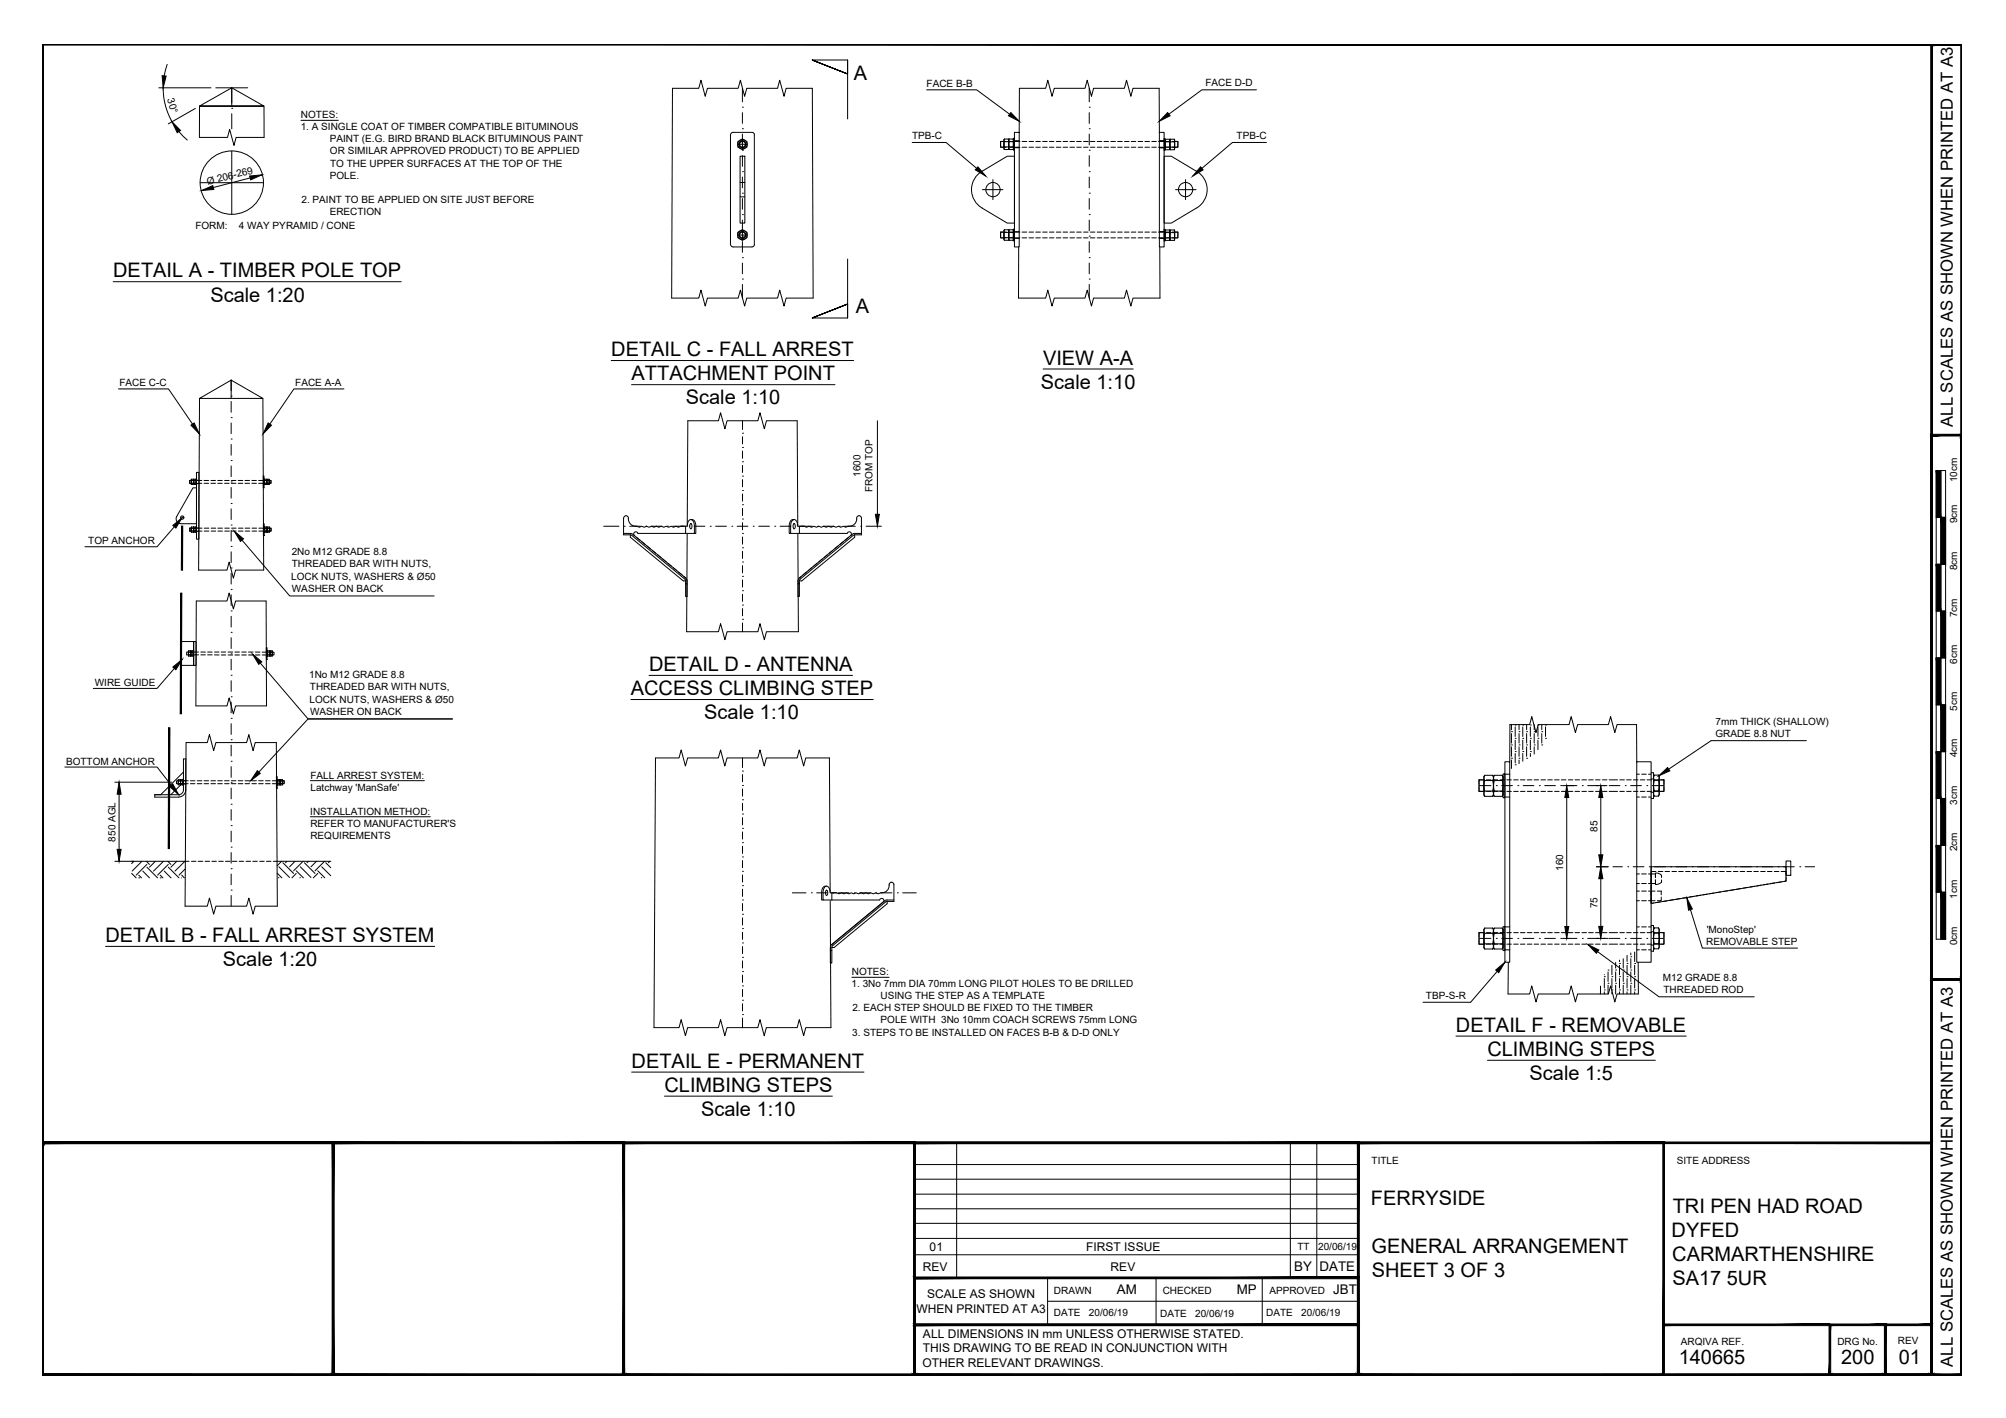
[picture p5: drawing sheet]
<svg xmlns="http://www.w3.org/2000/svg" width="420mm" height="297mm" viewBox="0 0 420 297" stroke-linecap="round" stroke-linejoin="round" font-family="sans-serif">
<defs><g id="words">
<g font-size="4.2">
<text x="178.8" y="16.8">A</text>
<text x="23.7" y="58.1">DETAIL A - TIMBER POLE TOP</text>
<text x="44.1" y="63.2">Scale 1:20</text>
<text x="179.2" y="65.6">A</text>
<text x="128" y="74.6">DETAIL C - FALL ARREST</text>
<text x="218.5" y="76.4">VIEW A-A</text>
<text x="132.3" y="79.7">ATTACHMENT POINT</text>
<text x="218" y="81.5">Scale 1:10</text>
<text x="143.6" y="84.7">Scale 1:10</text>
<text x="135.9" y="140.6">DETAIL D - ANTENNA</text>
<text x="132.1" y="145.6">ACCESS CLIMBING STEP</text>
<text x="147.5" y="150.7">Scale 1:10</text>
<text x="22.1" y="197.4">DETAIL B - FALL ARREST SYSTEM</text>
<text x="46.7" y="202.4">Scale 1:20</text>
<text x="305" y="216.2">DETAIL F - REMOVABLE</text>
<text x="311.5" y="221.2">CLIMBING STEPS</text>
<text x="132.3" y="223.7">DETAIL E - PERMANENT</text>
<text x="320.4" y="226.3">Scale 1:5</text>
<text x="139.2" y="228.7">CLIMBING STEPS</text>
<text x="146.8" y="233.8">Scale 1:10</text>
<text x="287.2" y="252.5">FERRYSIDE</text>
<text x="350.4" y="254">TRI PEN HAD ROAD</text>
<text x="287.3" y="262.5">GENERAL ARRANGEMENT</text>
<text x="350.1" y="259">DYFED</text>
<text x="287.3" y="267.5">SHEET 3 OF 3</text>
<text x="350.3" y="264.1">CARMARTHENSHIRE</text>
<text x="350.3" y="269.1">SA17 5UR</text>
<text x="351.6" y="285.7">140665</text>
<text x="385.6" y="285.7">200</text>
<text x="397.7" y="285.7">01</text>
</g>
<g font-size="3.5">
<text x="409" y="89.4" transform="rotate(-90 409 89.4)">ALL SCALES AS SHOWN WHEN PRINTED AT A3</text>
<text x="409" y="286.3" transform="rotate(-90 409 286.3)">ALL SCALES AS SHOWN WHEN PRINTED AT A3</text>
</g>
<g font-size="2.8">
<text x="271.1" y="266.3">BY</text>
<text x="276.4" y="266.3">DATE</text>
<text x="233.9" y="271.1">AM</text>
<text x="259" y="271.1">MP</text>
<text x="279.3" y="271.1">JBT</text>
</g>
<g font-size="2.5">
<text x="194.7" y="262">01</text>
<text x="227.5" y="262">FIRST ISSUE</text>
<text x="193.3" y="266.2">REV</text>
<text x="232.6" y="266.2">REV</text>
<text x="192" y="275">WHEN PRINTED AT A3</text>
<text x="194.2" y="272">SCALE AS SHOWN</text>
<text x="193.3" y="280.3">ALL DIMENSIONS IN mm UNLESS OTHERWISE STATED.</text>
<text x="193.2" y="286.3">OTHER RELEVANT DRAWINGS.</text>
<text x="193.3" y="283.3">THIS DRAWING TO BE READ IN CONJUNCTION WITH</text>
</g>
<g font-size="2.1">
<text x="252.5" y="18">FACE D-D</text>
<text x="35" y="20.8" transform="rotate(74 35 20.8)">30°</text>
<text x="194.1" y="18.3">FACE B-B</text>
<text x="63" y="27.3">1. A SINGLE COAT OF TIMBER COMPATIBLE BITUMINOUS</text>
<text x="63" y="24.8">NOTES:</text>
<text x="69.1" y="29.8">PAINT (E.G. BIRD BRAND BLACK BITUMINOUS PAINT</text>
<text x="191" y="29.2">TPB-C</text>
<text x="259" y="29.2">TPB-C</text>
<text x="69.1" y="32.3">OR SIMILAR APPROVED PRODUCT) TO BE APPLIED</text>
<text x="69.2" y="34.9">TO THE UPPER SURFACES AT THE TOP OF THE</text>
<text x="43.5" y="38.8" transform="rotate(-15 43.5 38.8)">Ø 206-269</text>
<text x="69.1" y="37.4">POLE.</text>
<text x="63.1" y="42.4">2. PAINT TO BE APPLIED ON SITE JUST BEFORE</text>
<text x="69.1" y="45">ERECTION</text>
<text x="40.9" y="48">FORM:</text>
<text x="50" y="48">4 WAY PYRAMID / CONE</text>
<text x="25" y="80.9">FACE C-C</text>
<text x="61.9" y="80.9">FACE A-A</text>
<text x="180.2" y="99.9" transform="rotate(-90 180.2 99.9)">1600</text>
<text x="409.9" y="101" transform="rotate(-90 409.9 101)">10cm</text>
<text x="182.8" y="103.1" transform="rotate(-90 182.8 103.1)">FROM TOP</text>
<text x="409.9" y="109.6" transform="rotate(-90 409.9 109.6)">9cm</text>
<text x="18.5" y="114">TOP ANCHOR</text>
<text x="61.1" y="116.3">2No M12 GRADE 8.8</text>
<text x="61.1" y="118.9">THREADED BAR WITH NUTS,</text>
<text x="409.9" y="119.5" transform="rotate(-90 409.9 119.5)">8cm</text>
<text x="61" y="121.4">LOCK NUTS, WASHERS &amp; Ø50</text>
<text x="61.1" y="123.9">WASHER ON BACK</text>
<text x="409.9" y="129.3" transform="rotate(-90 409.9 129.3)">7cm</text>
<text x="19.9" y="143.7">WIRE GUIDE</text>
<text x="64.8" y="142.1">1No M12 GRADE 8.8</text>
<text x="409.9" y="139.1" transform="rotate(-90 409.9 139.1)">6cm</text>
<text x="64.8" y="147.2">LOCK NUTS, WASHERS &amp; Ø50</text>
<text x="64.9" y="144.6">THREADED BAR WITH NUTS,</text>
<text x="65" y="149.7">WASHER ON BACK</text>
<text x="409.9" y="148.9" transform="rotate(-90 409.9 148.9)">5cm</text>
<text x="359.3" y="154.4">GRADE 8.8 NUT</text>
<text x="359.3" y="151.9">7mm THICK (SHALLOW)</text>
<text x="13.8" y="160.2">BOTTOM ANCHOR</text>
<text x="409.9" y="158.6" transform="rotate(-90 409.9 158.6)">4cm</text>
<text x="65" y="163.1">FALL ARREST SYSTEM:</text>
<text x="65" y="165.6">Latchway 'ManSafe'</text>
<text x="65" y="170.6">INSTALLATION METHOD:</text>
<text x="65" y="173.2">REFER TO MANUFACTURER'S</text>
<text x="409.9" y="168.6" transform="rotate(-90 409.9 168.6)">3cm</text>
<text x="24.2" y="176.3" transform="rotate(-90 24.2 176.3)">850 AGL</text>
<text x="65" y="175.7">REQUIREMENTS</text>
<text x="334.6" y="174.2" transform="rotate(-90 334.6 174.2)">85</text>
<text x="409.9" y="178.3" transform="rotate(-90 409.9 178.3)">2cm</text>
<text x="327.4" y="182.4" transform="rotate(-90 327.4 182.4)">160</text>
<text x="334.6" y="190.2" transform="rotate(-90 334.6 190.2)">75</text>
<text x="409.9" y="188.3" transform="rotate(-90 409.9 188.3)">1cm</text>
<text x="357.4" y="197.9">REMOVABLE STEP</text>
<text x="357.5" y="195.4">'MonoStep'</text>
<text x="409.9" y="198" transform="rotate(-90 409.9 198)">0cm</text>
<text x="178.4" y="206.8">1. 3No 7mm DIA 70mm LONG PILOT HOLES TO BE DRILLED</text>
<text x="178.4" y="204.3">NOTES:</text>
<text x="184.4" y="209.3">USING THE STEP AS A TEMPLATE</text>
<text x="298.7" y="209.2">TBP-S-R</text>
<text x="348.3" y="205.6">M12 GRADE 8.8</text>
<text x="348.4" y="208.1">THREADED ROD</text>
<text x="178.5" y="211.9">2. EACH STEP SHOULD BE FIXED TO THE TIMBER</text>
<text x="184.4" y="214.4">POLE WITH 3No 10mm COACH SCREWS 75mm LONG</text>
<text x="178.5" y="216.9">3. STEPS TO BE INSTALLED ON FACES B-B &amp; D-D ONLY</text>
<text x="287.3" y="243.9">TITLE</text>
<text x="351.2" y="243.9">SITE ADDRESS</text>
<text x="271.7" y="261.9">TT</text>
<text x="276.1" y="261.9">20/06/19</text>
<text x="220.8" y="271.1">DRAWN</text>
<text x="220.8" y="275.8">DATE</text>
<text x="228.1" y="275.8">20/06/19</text>
<text x="243" y="275.8">DATE</text>
<text x="243.5" y="271.1">CHECKED</text>
<text x="250.3" y="275.8">20/06/19</text>
<text x="265.2" y="275.8">DATE</text>
<text x="265.9" y="271.1">APPROVED</text>
<text x="272.6" y="275.8">20/06/19</text>
<text x="352.1" y="281.6">ARQIVA REF.</text>
<text x="384.8" y="281.6">DRG No.</text>
<text x="397.5" y="281.6">REV</text>
</g>
</g></defs>
<!-- layer: TEXT AND DIMENSIONS -->
<g fill="none" stroke="#000" stroke-width=".21">
<path d="M33.3 18.4h10.9M34.2 18.4a14.3 14.3 0 0 0 1.8 7.1M35 13.5l-.6 2.4M45.2 18.4h6.7M48.5 18.4v3.2M140.9 18.5h5.5l.4-1.7 .9 3.4 .5-1.7h6.4l.5-1.7 .9 3.4 .4-1.7h6.5l.4-1.7 .9 3.4 .5-1.7h5.4M155.5 18.5v2.8M177.5 12.6v2.9l-7.4-2.9 7.4 2.9-7.4-2.9h7.4v12.3M194.1 18.8h10.5l6.9 5.1M213.5 18.5h5.5l.5-1.7 .9 3.4 .4-1.7h6.5l.4-1.7 .9 3.4 .5-1.7h6.4l.5-1.7 .9 3.4 .4-1.7h5.5M228.1 18.5v2.8M263.2 18.8h-11.5l-6.9 5.1"/>
<path d="M37.5 27.6l1.7 1.7M40.9 22.7l-5.7 3.3M41.8 28.8h5.9l.4-1.7 .9 3.4 .5-1.7h5.8M48.5 22.7h.1M48.5 23.8v3.2M52.4 37.3l-7.7 2M63 25.2h7.9M154.5 30.2h2M155.5 36h.1M155.5 31.5h.1M155.5 27h.1M155.5 22.5h.1"/>
<path d="M155.5 23.6v2.2M155.5 28.1v3.1M155.5 32.6v2.2M155.5 37.1v2.2M191.1 29.8h7l6.5 5.5M205.8 39.7h4.3M208 37.6v4.2M228.1 36h.1M228.1 31.5h.1M228.1 27h.1M228.1 22.5h.1M228.1 23.6v2.2"/>
<path d="M228.1 28.1v2.3M228.1 32.6v2.2M228.1 37.1v2.2M246.2 39.7h4.3M248.3 37.6v4.2M265.2 29.8h-7.1l-6.4 5.5M23.7 59h60.3M154.5 49.2h2M155.5 58.5h.1M155.5 54h.1M155.5 49.5h.1M155.5 45h.1"/>
<path d="M155.5 40.5h.1M155.5 41.6v2.2M155.5 46.1v4.1M155.5 50.6v2.3M155.5 55.1v2.2M155.5 59.6v2.8M177.5 54.3v12.3h-7.4l7.4-2.9-7.4 2.9 7.4-2.9v2.9M228.1 58.5h.1M228.1 54h.1M228.1 49.5h.1M228.1 45h.1M228.1 40.5h.1"/>
<path d="M228.1 41.6v2.2M228.1 46.1v2.2M228.1 50.6v2.3M228.1 55.1v2.2M228.1 59.6v2.8M48.4 79.6v2.3M128 75.5h50.8M140.7 62.4h5.7l.4-1.6 .9 3.3 .5-1.7h6.4l.5-1.6 .9 3.3 .4-1.7h6.5l.4-1.6 .9 3.3 .5-1.7h5.6M213.3 62.4h5.7l.5-1.6 .9 3.3 .4-1.7h6.5l.4-1.6 .9 3.3 .5-1.7h6.4l.5-1.6 .9 3.3 .4-1.7h5.7M218.5 77.3h18.8M24.8 81.5h10.5l5 7.3M48.4 96.5h.1"/>
<path d="M48.4 92h.1M48.4 87.5h.1M48.4 83h.1M48.4 84.1v2.3M48.4 88.6v2.2M48.4 93.1v2.3M48.4 97.6v2.2M72 81.5h-10.4l-5.1 7.3M132.3 80.6h42.6M144.1 88.1h6.4l.4-1.6 .9 3.3 .5-1.7h6.4l.5-1.6 .9 3.3 .4-1.7h6.5M155.5 99.7h.1M155.5 96.7h.1"/>
<path d="M155.5 93.7h.1M155.5 90.7h.1M155.5 88.1v1.9M155.5 91.5v1.5M155.5 94.5v1.5M155.5 97.5v1.5M183.8 88.1v19.6M36.5 110.3l-3.6 4.2h-15.1M41.6 119.4h5.9l.5-1.6 .9 3.3 .4-1.7h5.9M48.4 119h.1M48.4 114.5h.1M48.4 110h.1"/>
<path d="M48.4 105.5h.1M48.4 101h.1M48.4 102.1v2.3M48.4 106.6v2.2M48.4 111.1v2.2M48.4 115.6v2.3M50.7 113.1l10 11.7h30.2M126.4 110.2h3.2M130.8 110.2h.1M131.9 110.2h2.2M132 112v.5l11.1 9.2h.5M135.3 110.2h.1"/>
<path d="M136.4 110.2h2.2M139.8 110.2h.1M140.9 110.2h2.2M144.3 110.2h.1M145.4 110.2h2.2M148.8 110.2h.1M149.9 110.2h2.3M153.3 110.2h.1M154.4 110.2h2.2M155.5 117.7h.1M155.5 114.7h.1M155.5 111.7h.1"/>
<path d="M155.5 108.7h.1M155.5 105.7h.1M155.5 102.7h.1M155.5 100.5v1.5M155.5 103.5v1.5M155.5 106.5v1.5M155.5 109.5v1.5M155.5 112.5v1.5M155.5 115.5v1.5M155.5 118.5v1.5M157.8 110.2h.1M158.9 110.2h2.2"/>
<path d="M162.3 110.2h.1M163.4 110.2h2.3M166.8 110.2h.1M167.9 110.2h2.2M171.3 110.2h.1M172.4 110.2h2.3M175.8 110.2h.1M176.9 110.2h2.2M179 112v.5l-11.1 9.2h-.5M180.3 110.2h.1M181.4 110.2h3.2M41.1 125.9h6.4l.5-1.7 .9 3.4 .4-1.7h6.4"/>
<path d="M48.4 137h.1M48.4 132.5h.1M48.4 128h.1M48.4 123.5h.1M48.4 120.1v2.2M48.4 124.6v2.3M48.4 129.1v2.2M48.4 133.6v2.2M48.4 138.1v2.2M54.5 138.9l10 11.7h30.3h-30.3l-10.3 11.1M143.8 132.3h6.7l.4-1.7 .9 3.4 .5-1.7h6.4l.5-1.7 .9 3.4 .4-1.7h6.7M155.5 129.7h.1"/>
<path d="M155.5 126.7h.1M155.5 123.7h.1M155.5 120.7h.1M155.5 121.5v1.5M155.5 124.5v1.5M155.5 127.5v1.5M155.5 130.5v1.8M36.5 140l-3.6 4.2h-13.4M39 155.6h4.4l.5-1.7 .9 3.3 .4-1.6h6.5l.4-1.7 .9 3.3 .5-1.6h4.4M41 147.9h6.5l.5-1.7 .9 3.3 .4-1.6h6.5M48.4 159.5h.1M48.4 155h.1"/>
<path d="M48.4 150.5h.1M48.4 146h.1M48.4 141.5h.1M48.4 142.6v2.2M48.4 147.1v2.2M48.4 151.6v2.2M48.4 156.1v2.2M132.1 146.5h50.8M135.9 141.5h42.7M137.3 158.8h4.9l.5-1.7 .9 3.4 .4-1.7h6.5l.4-1.7 .9 3.4 .5-1.7h6.4l.5-1.7 .9 3.4 .4-1.7h6.5l.4-1.7 .9 3.4 .5-1.7h4.9M155.5 158.8v2M316.3 151.8h4.1l.4-1.7 .9 3.4 .5-1.7h6.4l.5-1.7 .9 3.4 .4-1.7h6.5l.4-1.7 .9 3.4 .5-1.7h4.1"/>
<path d="M316.6 158.8h.1M316.6 156h.1M316.6 153.3h.1M316.6 151.8v1.1M316.6 153.7v2M316.6 156.4v2M316.6 159.2v1.8M317.4 157.4h.1M317.4 154.7h.1M317.4 151.9h.1M317.4 152.3v2M317.4 155v2"/>
<path d="M317.4 157.8v2M318.2 158.8h.1M318.2 156h.1M318.2 153.3h.1M318.2 151.8v1.1M318.2 153.7v2M318.2 156.4v2M318.2 159.2v.8M318.9 157.4h.1M318.9 154.7h.1M318.9 151.9h.1M318.9 152.3v2"/>
<path d="M318.9 155v2M318.9 157.8v1.7M319.8 158.8h.1M319.8 156h.1M319.8 153.3h.1M319.8 151.8v1.1M319.8 153.7v2M319.8 156.4v2M320.5 157.4h.1M320.5 154.7h.1M320.5 151.9h.1M320.5 152.3v2"/>
<path d="M320.5 155v2M320.5 157.8v.7M321.3 156h.1M321.3 153.3h.1M321.3 151.8v1.1M321.3 153.7v2M321.3 156.4v1.6M322.1 154.7h.1M322.1 151.9h.1M322.1 152.3v2M322.1 155v2M322.9 156h.1"/>
<path d="M322.9 153.3h.1M322.9 151.8v1.1M322.9 153.7v2M323.7 154.7h.1M323.7 151.9h.1M323.7 152.3v2M378.3 155.2h-19.9l-8.9 5.9M13.6 160.7h19.3l3 3.8M24.1 163.9h11.8M24.9 166.4v11.5M48.4 177.5h.1M48.4 173h.1"/>
<path d="M48.4 168.5h.1M48.4 164h.1M48.4 160.6v2.2M48.4 165.1v2.2M48.4 169.6v2.2M48.4 174.1v2.2M48.4 178.6v2.2M65 171.1h25.1M65 163.5h23.9M155.5 179.5h.1M155.5 176.5h.1M155.5 173.5h.1"/>
<path d="M155.5 170.5h.1M155.5 167.5h.1M155.5 164.5h.1M155.5 161.5h.1M155.5 162.3v1.5M155.5 165.3v1.5M155.5 168.3v1.5M155.5 171.3v1.5M155.5 174.3v1.5M155.5 177.3v1.5M309.8 164.6h2.5M313.4 164.6h.1"/>
<path d="M314.5 164.6h2.3M317.4 160.2h.1M317.9 164.6h.1M319 164.6h2.3M322.4 164.6h.1M323.5 164.6h2.3M326.9 164.6h.1M327.3 164.6h3M328.2 167.1v27M331.4 164.6h.1M332.5 164.6h4.1M335.3 167.1v12"/>
<path d="M335.9 164.6h.1M337 164.6h2.3M340.4 164.6h.1M341.5 164.6h2.3M344.9 164.6h.1M346 164.6h2.5M22.1 198.2h68.9M24.1 180.4h14.7M27.6 182.9l.9 1M28.1 180.4l-.5 .5M29.1 183.9h.1M29.1 183.3l.5 .6"/>
<path d="M29.7 180.4l-2 2.1M29.9 182.5l1.4 1.4M30.7 180.4l.6 .7M30.8 181.7l2.2 2.2M30.8 181.1l-2.3 2.2M32.5 180.4l-1.2 1.3M33.6 183.9h.1M33.6 183.3l.5 .6M34.2 180.4l-2 2.1M34.4 182.5l1.4 1.4M35.1 180.4l.7 .7M35.2 181.7l2.3 2.2"/>
<path d="M35.2 181.1l-2.2 2.2M37 180.4l-1.2 1.3M38 183.9h.1M38.1 183.3l.5 .6M38.7 180.4l-2.1 2.1M38.8 189.8h4.6l.5-1.7 .9 3.4 .4-1.7h6.5l.4-1.7 .9 3.4 .5-1.7h4.6M38.8 182l-1.3 1.3M48.4 186.5h.1M48.4 182h.1M48.4 183.1v2.2M48.4 187.6v2.2M58 180.4h11.3"/>
<path d="M58 182.9l1 1M58.4 183.8l-.1 .1M58.4 181.6l2.2 2.2M59 180.4l-1 1M59.3 180.7l2.2 2.3M60.1 180.4l-.3 .3M61.8 180.4l-1.2 1.2M62 183l-.9 .9M62 182.4l1.5 1.5M62.9 183.8l-.1 .1M62.9 181.6l2.2 2.2M63.5 180.4l-2 2"/>
<path d="M63.7 180.7l2.3 2.3M64.6 180.4l-.3 .3M66.3 180.4l-1.2 1.2M66.6 183l-1 .9M66.6 182.4l1.4 1.5M67.4 183.8l-.1 .1M67.4 181.6l1.9 1.9M68 180.4l-2 2M68.2 180.7l1.1 1.1M69.1 180.4l-.3 .3M155.5 197.5h.1M155.5 194.5h.1"/>
<path d="M155.5 191.5h.1M155.5 188.5h.1M155.5 185.5h.1M155.5 182.5h.1M155.5 180.3v1.5M155.5 183.3v1.5M155.5 186.3v1.5M155.5 189.3v1.5M155.5 192.3v1.5M155.5 195.3v1.5M155.5 198.3v1.5M166 187h2.8"/>
<path d="M169.9 187h.1M171.1 187h2.2M174.4 187h.1M175.6 187h2.2M178.9 187h.1M180.1 187h2.2M183.4 187h.1M184.6 187h2.2M187.9 187h.1M189.1 187h2.8M309.8 196.6h2.5M313.4 196.6h.1"/>
<path d="M314.5 196.6h2.3M317.9 196.6h.1M319 196.6h2.3M322.4 196.6h.1M323.5 196.6h2.3M326.9 196.6h.1M327.3 196.6h3M331.4 196.6h.1M332.5 196.6h4.3M334.4 181.6h2.4M334.6 199.3l12.9 9.5h19.9M335.3 184.1v10"/>
<path d="M335.9 196.6h.1M337 196.6h2.3M337.8 181.6h2M340.4 196.6h.1M340.9 181.6h.1M341.5 196.6h2.3M341.6 199.6v.4M342.1 181.6h2.2M342.4 199.4v2M344.9 196.6h.1M345.4 181.6h.1M346 196.6h2.5"/>
<path d="M346.6 181.6h2.2M350 181.6h.1M351.1 181.6h2.2M354.1 190.5l2.5 8.1h19.9M354.4 181.6h.1M355.6 181.6h2.2M359 181.6h.1M360.1 181.6h2.2M363.5 181.6h.1M364.6 181.6h2.2M367.9 181.6h.1M369.1 181.6h2.2"/>
<path d="M372.5 181.6h.1M373.6 181.6h2.2M377 181.6h.1M378.1 181.6h2M137 215.3h5.2l.5-1.7 .9 3.4 .4-1.7h6.5l.4-1.7 .9 3.4 .5-1.7h6.4l.5-1.7 .9 3.4 .4-1.7h6.5l.4-1.7 .9 3.4 .5-1.7h5.2M155.5 212.5h.1M155.5 209.5h.1M155.5 206.5h.1M155.5 203.5h.1M155.5 200.5h.1M155.5 201.3v1.5M155.5 204.3v1.5"/>
<path d="M155.5 207.3v1.5M155.5 210.3v1.5M155.5 213.3v2M178.4 204.7h7.8M305 217h48.2M313.6 203.5l-5.6 6.5h-9.9M315.9 208.2h4.5l.4-1.7 .9 3.4 .5-1.7h6.4l.5-1.7 .9 3.4 .4-1.7h6.5l.4-1.7 .9 3.4 .5-1.7h4.5M335.2 206.6v1.6M336 207.4h.1M336 204.6h.1M336 204.2h.1M336 205v2"/>
<path d="M336 207.8v.4M336.8 206h.1M336.8 203.2h.1M336.8 203.6v2M336.8 206.4v1.8M337.6 207.4h.1M337.6 204.6h.1M337.6 202.2v2M337.6 205v2M337.6 207.8v.4M338.4 206h.1M338.4 203.2h.1"/>
<path d="M338.4 201.6v1.2M338.4 203.6v2M338.4 206.4v1.8M339.2 207.4h.1M339.2 204.6h.1M339.2 201.8h.1M339.2 201.1v.3M339.2 202.2v2M339.2 205v2M339.2 207.8v.4M340 206h.1M340 203.2h.1"/>
<path d="M340 200.8v2M340 203.6v2M340 206.4v1.8M340.8 207.4h.1M340.8 204.6h.1M340.8 201.8h.1M340.8 200.1v1.3M340.8 202.2v2M340.8 205v2M340.8 207.8v.4M341.6 206h.1M341.6 203.2h.1"/>
<path d="M341.6 200.4h.1M341.6 200.8v2M341.6 203.6v2M341.6 206.4v1.8M342.4 207.4h.1M342.4 204.6h.1M342.4 201.8h.1M342.4 202.2v2M342.4 205v2M342.4 207.8v.4M132.3 224.6h48.7M139.2 229.6h35.1"/>
<path d="M311.5 222.1h35.2"/>
</g>
<!-- layer: MEDIUM THICKNESS -->
<g fill="none" stroke="#000" stroke-width=".21">
<path d="M48.4 79.6v3.9M41.8 83.5l6.6-3.9 6.7 3.9zM41.8 83.5l-.2 35.9M55.1 83.5l.1 35.9M144.1 88.1l-.3 44.2M167 88.1l.2 44.2M41.1 125.9l-.1 22M55.7 125.9l.1 22M39 155.6l-.2 34.2M57.9 155.6l.2 34.2M137.3 158.8l-.3 56.5M173.7 158.8l.3 56.5"/>
<path d="M316.3 151.8l-.1 7.8M342.8 151.8v7.8M315.9 201.6v6.6M343.1 201.6l.1 6.6"/>
</g>
<!-- layer: TEXT AND DIMENSIONS -->
<path d="M143.6 110.2v1.5M167.4 110.2v1.5M174.2 187v1.5" fill="none" stroke="#fff" stroke-width=".21"/>
<g fill="#fff" stroke="#fff" stroke-width=".21">
<path d="M173.6 187v1.5l.6-1.5zM174.2 187v1.5h-.6z"/>
<path d="M166.8 110.2v1.5l.6-1.5zM167.4 110.2v1.5h-.6z"/>
<path d="M143.6 110.2h.6v1.5zM143.6 110.2v1.5h.6z"/>
</g>
<!-- layer: PROPOSED OTHER USER 1 -->
<g fill="none" stroke="#000" stroke-width=".21">
<path d="M48.5 18.4v3.8M41.8 28.8v-6.6h13.5v6.6M41.8 22.2l6.7-3.8 6.8 3.8zM41.9 38.3h13.3M41.9 22.2h13.3M48.5 31.6v13.3M154.5 29.7l1-.6 1 .6v1.1l-1 .5-1-.5zM155 32.7h1v14h-1zM155.9 29.6a.71 .71 0 0 0-1.1 .5 .71 .71 0 0 0 .8 .8 .71 .71 0 0 0 .5-1M158 28.2v23M158 28.2l-.2-.4-.3-.1h-4l-.4 .3-.1 .2v23l.3 .4 .2 .1h4l.4-.2 .1-.3M205.8 35.8a4.5 4.5 0 0 0-.1 7.8l5.3 3.1h1.5v-14h-1.5l-5.3 3.2"/>
<path d="M209.6 29.6h.7v1.2h-.7zM210.4 30.8v-1.1h.8v1.1M210.4 30.8h.8v.5M210.4 29.1v.6M210.4 30.8v.5M211.2 29.1h-.8l-.1 .2v1.9l.1 .1h.8M211.2 29.1l.1 .2M211.2 29.1v.6M211.3 29.3v1.9M211.3 31.2l.1 .1h.8M211.3 31.2l-.1 .1M211.4 29.7h.8v1.1"/>
<path d="M211.4 30.8h.8v.5M211.4 29.1v.6M211.4 30.8v.5M211.4 29.7v1.1M212.2 29.1v2.2M212.2 29.1h-.8l-.1 .2M212.2 29.1v.6M212.3 29h.2v2.5h-.2zM212.5 27.7h1v24h-1zM242.8 27.7h1v24h-1zM243.8 29h.2v2.5h-.2zM244.1 29.2v2.2"/>
<path d="M244.1 29.2h.8M244.1 29.7h.8M244.1 31.4h.8M244.1 30.8h.8M244.9 29.2l.1 .1M244.9 29.2v2.2M245 29.3v1.9M245 31.2l-.1 .2M245 31.2l.1 .2M245.1 29.2v2.2M245.1 29.2h.8M245.1 29.7h.8"/>
<path d="M245.1 31.4h.8M245.1 30.8h.8M245.1 29.2l-.1 .1M245.9 29.2v2.2M246 29.6h.7v1.2h-.7zM250.6 35.8a4.4 4.4 0 0 1 0 7.8l-5.3 3.1h-1.5v-14h1.5l5.3 3.2M154.5 48.7l1-.6 1 .6v1.1l-1 .6-1-.6zM155.9 48.6a.71 .71 0 0 0-1.1 .5 .71 .71 0 0 0 .8 .8 .71 .71 0 0 0 .5-1M209.6 48.6h.7v1.2h-.7zM210.4 49.8v-1.1h.8v1.1M210.4 49.8h.8v.5M210.4 48.1v.6"/>
<path d="M210.4 49.8v.5M211.2 48.1h-.8l-.1 .2v1.9l.1 .1h.8M211.2 48.1l.1 .2M211.2 48.1v.6M211.3 48.3v1.9M211.3 50.2l.1 .1h.8M211.3 50.2l-.1 .1M211.4 48.7h.8v1.1M211.4 49.8h.8v.5M211.4 48.1v.6M211.4 49.8v.5M211.4 48.7v1.1"/>
<path d="M212.2 48.1v2.2M212.2 48.1h-.8l-.1 .2M212.2 48.1v.6M212.3 48h.2v2.5h-.2zM243.8 48h.2v2.5h-.2zM244.1 48.2h.8M244.1 48.7h.8M244.1 48.2l-.1 2 .1 .2h.8l.1-.2M244.1 49.8h.8M244.1 48.2v2.1M244.9 48.2l.1 .1M244.9 48.2v2.1"/>
<path d="M245 48.3v1.9M245.1 48.2v2.1M245.1 48.2h.8M245.1 48.7h.8M245.1 48.2l-.1 .1M245.1 49.8h.8M245.9 48.2l.1 2-.1 .2h-.8l-.1-.2M245.9 48.2v2.1M246 48.6h.7v1.2h-.7zM41.2 99h.5v13.9h-.5zM55.1 99.7h.2v2.5h-.2zM37.9 109.7a1 1 0 0 1-.9-1.5l3.4-6h.8v7.5h-3.3"/>
<path d="M39.7 100.6h.4v.6h-.4zM39.7 110.6h.4v.7h-.4zM40.1 110.4h.4M40.1 111.5h.4M40.1 111.2h.4M40.1 100.4h.4M40.1 101.5h.4M40.1 101.2h.4M40.1 100.4v1.1M40.1 110.4v1.1M40.1 111.2v-.5h.4v.5M40.1 100.7v.5"/>
<path d="M40.1 110.4v.3M40.1 111.2v.3M40.1 100.4v.3h.4v-.3M40.1 101.2v.3M40.5 110.4v.3M40.5 111.2v.3M40.5 101.2v.3M40.5 110.4l.1 .1M40.5 100.4l.1 .1M40.5 100.7v.5M40.6 100.5v.9M40.6 110.5v.9"/>
<path d="M40.6 111.4l-.1 .1M40.6 101.4v.1M40.6 101.4l-.1 .1M40.6 111.4v.1M40.6 110.7h.4v.5M40.6 110.4h.4M40.6 111.5h.4M40.6 100.4h.4M40.6 101.5h.4M40.6 100.4v.1M40.6 110.4v.1M40.6 100.4v.3h.4v-.3"/>
<path d="M40.6 110.4v.3M40.6 100.7v.5M40.6 110.7v.5M41 101.2v.3M41 110.4v.3M41 111.2v.3M41 101.2h-.4v.3M41 111.2h-.4v.3M41 100.4v1.1M41 110.4v1.1M41 100.7v.5M41.1 100.3l.1 1.3z"/>
<path d="M41.1 110.3l.1 1.3zM55.2 109.7h.1v2.5h-.1zM55.3 100.3l.1 1.3zM55.3 110.3l.1 1.3zM55.4 100.7h.4M55.4 101.2h.4M55.4 100.7v.8M55.4 100.4v.3M55.5 110.7h.4v.5M55.5 111.2h.4M55.5 110.7v.8M55.5 110.4v.3"/>
<path d="M55.8 100.7l.1 .8M55.9 100.4v.3M55.9 110.4v.3M55.9 111.2v.3M55.9 100.5h-.5v.9h.5M55.9 110.4l-.5 .1v.9l.5 .1M55.9 110.4v.1M55.9 100.5v.9M55.9 101.4l.5 .1M55.9 110.5v.9M55.9 111.4v.1M55.9 111.4l.1 .1"/>
<path d="M55.9 101.2h.5M56 100.7v.8M56 100.4v.3M56 110.4h.4M56 111.5h.4M56 111.2h.4M56 110.4l-.1 .1M56 110.4v.3M56 111.2v.3M56 111.2v-.5h.4v.5M56.4 100.4v.3h-.5M56.4 101.2v.3"/>
<path d="M56.4 100.4l-.5 .1M56.4 100.4v1.1M56.4 100.7v.5M56.4 110.4v.3M56.4 111.2v.3M56.4 100.6h.4v.6h-.4zM56.4 110.4v1.1M56.4 110.6h.4v.7h-.4zM130.6 108.5v3.5h1.4M130.6 108.5a.5 .5 0 0 1 .5-.5 .5 .5 0 0 1 .5 .5M131.6 108.5v.2M131.6 108.7a1.56 1.56 0 0 0 1.8 1.5l.5 .2 .5-.2 .5 .2 .5-.2 .5 .2 .6-.2 .5 .2 .5-.2 .5 .2 .5-.2 .5 .2 .5-.2 .5 .2 .6-.2 .5 .2 .5-.2 .5 .2 .5-.2h1.3a1.22 1.22 0 0 1 .9-1.4 1.31 1.31 0 0 1 .6 1.4v1.5h-1.8"/>
<path d="M132 112l.4 .1M132.3 112.2l11.1 9.1M133.6 111.7h10M133.6 111.7a.46 .46 0 0 0-.6-.3 .46 .46 0 0 0-.2 .7l10.8 9a1.18 1.18 0 0 1 .3 1.2h-.3v-.6M142.6 110.2h1v1.5M144.6 109.8v-.1a.59 .59 0 0 1 0 1.1l-.1-.4zM144.7 108.8a1.07 1.07 0 0 1 1 1.4v1.5h-.3M166.2 109.8l.1-.1a.59 .59 0 0 1 0 1.1l-.2-.6zM166.3 108.8a1.07 1.07 0 0 0-1 1.4v1.5h.3M167.4 111.7h10a.46 .46 0 0 1 .7-.3 .46 .46 0 0 1 .2 .7l-10.9 9a1.25 1.25 0 0 0-.3 1.2h.3l.1-.8 .1-.2M168.4 110.2h-1v1.5M179.4 108.7a1.56 1.56 0 0 1-1.7 1.5l-.6 .2-.5-.2-.5 .2-.5-.2-.5 .2-.5-.2-.5 .2-.5-.2-.6 .2-.5-.2-.5 .2-.5-.2-.5 .2-.5-.2-.5 .2-.6-.2-.5 .2-.5-.2h-1.3a1.17 1.17 0 0 0-.8-1.4 1.31 1.31 0 0 0-.7 1.4v1.5h1.8"/>
<path d="M179.4 108.7a.51 .51 0 0 1 .4-.6 .51 .51 0 0 1 .6 .4v3.5l-1.7 .1-11.1 9.2M37.9 134.4h2.7v5h-2.7zM39.5 136.3v1.1h.5M39.5 136.3h.4M39.5 136.3v.3h.4M39.5 136.6v.5M39.9 136.3v.3M39.9 137.1v.3M39.9 137.2l-.4-.1v.3M39.9 136.3l.1 .1M39.9 136.6v.5M40 136.4v1"/>
<path d="M40 136.6v.5M40 136.3h.4M40 136.6h.4M40 137.2h.4M40 136.3v.1M40 136.3v.3M40 137.1v.3M40.4 136.3l.1 1.1h-.5M40.4 136.6v.5M40.4 136.3v.3M40.4 137.1v.3M40.5 136.3h.1v1.2h-.1z"/>
<path d="M40.6 134.4h.5v5h-.5zM55.8 135.7h.1v2.5h-.1zM55.9 136.3h.1v1.2h-.1zM56.1 136.3h.4M56.1 136.6h.4M56.1 136.3l-.1 1.1h.5M56.1 137.2h.4M56.1 136.3v.3M56.1 137.1v.3M56.1 136.6v.5M56.5 136.3v.3M56.5 137.1v.3"/>
<path d="M56.5 136.3v.1M56.5 136.6v.5M56.5 136.4v1M56.6 136.6v.5M56.6 136.6h.4v.4v.1l-.4 .1M56.6 136.3l.4 .1v1h-.5M56.6 136.3l-.1 .1M56.6 136.3v.3M56.6 137.1v.3M57 136.3v.3M57 137.1v.3M143.4 121.3l.2 .4"/>
<path d="M143.6 122.3v2.6h.3v-2.6M167.1 122.3v2.6h.3v-2.6M315.2 159.6h1v42h-1zM342.8 159.6h3v42h-3zM32.4 166.5v.5h5M32.4 166.5h5M37.4 163.6v.5M37.4 163.6h.4v.3v.2h-.4M37.4 163.3l.4 .1M37.4 163.3v1.1M37.4 163.3v.3M37.4 164.1v.3"/>
<path d="M37.4 166.5a1.01 1.01 0 0 0 1-1v-6.5h.5v6.5a1.49 1.49 0 0 1-1.5 1.5M37.8 163.3v.3M37.8 164.1v.3M37.8 164.3l-.4 .1M37.8 163.4v.9M37.8 164.3l.1 .1M37.9 163.3h.4M37.9 163.6h.4M37.9 164.4h.4M37.9 163.3l-.1 .1M37.9 164.1h.4M37.9 163.6v.5"/>
<path d="M37.9 163.3v.3M37.9 164.1v.3M38.3 163.3v.3M38.3 164.1v.3M38.3 163.3v1.1M38.3 163.6v.5M38.3 163.2h.1v1.3h-.1zM38.4 161.7l-4.7 4.8h-1.3M38.4 163.9l-2.6 2.6M57.9 162.6h.1v2.5h-.1zM58 163.3h.2v1.2h-.2zM58.2 163.6h.4"/>
<path d="M58.2 164.1h.4M58.2 163.3v1.1M58.6 163.3v.3M58.6 164.1v.3M58.6 163.3l-.4 .1v1h.4M58.6 163.3l.1 .1M58.6 163.6v.5M58.7 163.4v1M58.7 164.4h-.1M58.7 164.4h.1M58.7 163.3h.4M58.7 163.6h.4"/>
<path d="M58.7 164.4h.4M58.7 164.1h.4M58.7 163.3v.1M58.7 163.3v.3M58.7 164.1v.3M58.7 163.6v.5M59.1 163.3v1.1M59.1 163.3v.3M59.1 164.1v.3M59.1 163.6v.5M59.1 163.6h.4v.6h-.4zM309.8 163.4h1v2.4h-1z"/>
<path d="M311 162.4a.96 .96 0 0 0 0 1.1M311 166.8a.95 .95 0 0 1 0-1.1h1.6a.96 .96 0 0 1 0 1.1M311 162.4h1.6M311 162.4l-.2 .3v3.8l.2 .3h1.6l.2-.3M311 165.7l-.2-.9 .2-1.3h1.6l.2 .9-.2 1.3M312.6 162.4l.2 .3M312.6 162.4a.96 .96 0 0 1 0 1.1M312.8 162.7v3.8M313 163.5h1.6l.2 .9-.2 1.3M313 162.4h1.6M313 162.4l-.2 .3M313 162.4a.96 .96 0 0 0 0 1.1"/>
<path d="M313 166.8a1.01 1.01 0 0 1 0-1.1h1.7a.96 .96 0 0 1 0 1.1M313 163.5l-.2 .9 .2 1.3M314.6 162.4l.2 .3v3.8l-.2 .3h-1.6l-.2-.3M314.7 162.4a.96 .96 0 0 1 0 1.1M314.8 162.1h.4v5h-.4zM345.8 161.9h.5v5.4h-.5M346.5 162.4a.96 .96 0 0 0 0 1.1M346.5 165.7a.96 .96 0 0 0 0 1.1M346.5 162.4h.9M346.5 163.5h.9M346.5 166.8h.9M346.5 165.7h.9"/>
<path d="M346.5 162.4l-.2 .3v3.8l.2 .3M346.5 163.5l-.2 .8 .2 1.4M347.4 162.4l.1 .3v3.8l-.1 .3M347.4 162.4a.96 .96 0 0 1 0 1.1M347.4 165.7a.96 .96 0 0 1 0 1.1M347.4 163.5l.1 .8-.1 1.4M347.5 163.4h1v2.4h-1zM173 186.6a.33 .33 0 0 1 .4 .1 .33 .33 0 0 1 0 .4l-.1 .3a.19 .19 0 0 1-.2 .2 .19 .19 0 0 1-.2-.3zM173.1 185.6a1.07 1.07 0 0 0-1 1.4v1.5h.3M173.9 198.5v.6h.3v-.6M174.2 199.1v2.6h-.3v-2.6M174.2 188.5h10"/>
<path d="M175.2 187h-1v1.5M184.2 188.5a.46 .46 0 0 1 .7-.3 .46 .46 0 0 1 .2 .7M184.7 187l-.8 .2-.5-.2-.5 .2-.5-.2-.5 .2-.5-.2-.5 .2-.6-.2-.5 .2-.5-.2-.5 .2-.5-.2-.5 .2-.5-.2-.6 .2-.5-.2-.5 .2-.5-.2h-1.3a1.22 1.22 0 0 0-.8-1.4 1.31 1.31 0 0 0-.7 1.4v1.5h1.8M184.7 187a1.68 1.68 0 0 0 1.6-1.9 .5 .5 0 0 1 .6-.3 .5 .5 0 0 1 .3 .5v3.5h-1.4v.5l-11.1 9.2h-.5M185.5 188.9l-11.1 9.2-.2 .4M185.8 188.5h1.4M185.8 188.8l-.3 .1M185.8 188.5l-.5 .2-11.1 9.2-.3 .6M309.8 195.4h1v2.4h-1zM311 194.4a.96 .96 0 0 0 0 1.1M311 197.7a.96 .96 0 0 0 0 1.1M311 194.4l-.2 .3v3.8l.2 .3"/>
<path d="M311 194.4h1.6M311 195.5h1.6M311 198.8h1.6M311 197.7h1.6M311 195.5l-.2 .9 .2 1.3M312.6 195.5l.2 .9-.2 1.3M312.6 194.4l.2 .3M312.6 194.4a.96 .96 0 0 1 0 1.1M312.6 197.7a.96 .96 0 0 1 0 1.1M312.8 194.7v3.8M312.8 198.5l.2 .3M312.8 198.5l-.2 .3"/>
<path d="M313 194.4h1.6M313 194.4l-.2 .3M313 198.8h1.6M313 194.4a.96 .96 0 0 0 0 1.1h1.6M313 195.5l-.2 .9 .2 1.3M314.6 195.5l.2 .9-.2 1.3M314.6 197.7h-1.6a.96 .96 0 0 0 0 1.1M314.6 194.4l.2 .3v3.8l-.2 .3M314.7 194.4a.96 .96 0 0 1 0 1.1M314.7 197.7a.96 .96 0 0 1 0 1.1M314.8 194.1h.4v5h-.4zM345.8 193.9h.5v5.4h-.5"/>
<path d="M345.8 181.6h28.3v3l-28.3 4.7zM346.5 194.4a.96 .96 0 0 0 0 1.1M346.5 197.7a.96 .96 0 0 0 0 1.1M346.5 194.4l-.2 .3v3.8l.2 .3M346.5 194.4h.9M346.5 195.5h.9M346.5 198.8h.9M346.5 197.7h.9M346.5 195.5l-.2 .8 .2 1.4M347.4 194.4l.1 .3v3.8l-.1 .3M347.4 194.4a.96 .96 0 0 1 0 1.1M347.4 197.7a.96 .96 0 0 1 0 1.1"/>
<path d="M347.4 195.5l.1 .8-.1 1.4M347.5 195.4h1v2.4h-1zM374.1 180.4h1v3h-1z"/>
<circle cx="48.6" cy="38.3" r="6.6"/>
<circle cx="155.5" cy="30.2" r=".98"/>
<circle cx="155.5" cy="30.2" r=".6"/>
<circle cx="155.5" cy="30.2" r=".71"/>
<circle cx="208" cy="39.7" r="1.49"/>
<circle cx="248.3" cy="39.7" r="1.49"/>
<circle cx="155.5" cy="49.2" r=".98"/>
<circle cx="155.5" cy="49.2" r=".6"/>
<circle cx="155.5" cy="49.2" r=".71"/>
<circle cx="38.2" cy="108.4" r=".35"/>
</g>
<!-- layer: TEMP -->
<path d="M140.9 18.5l-.2 43.9M170.1 18.5l.2 43.9M213.5 18.5v9.2M242.8 18.5v9.2M213.4 51.7l-.1 10.7M242.9 51.7l.1 10.7" fill="none" stroke="#000" stroke-width=".21"/>
<!-- layer: PROPOSED OTHER USER 1 - HIDDEN -->
<g fill="none" stroke="#000" stroke-width=".21">
<path d="M155 38.2h1M210.8 29.6h-1.2v1.2h1.2M211.2 30.8h1M211.2 29.6h1M212.5 29.5h1M212.5 30.9h1M212.7 30.8h.9M212.7 29.6h.9M214.1 30.8h.9M214.1 29.6h.9M215.5 30.8h1M215.5 29.6h1"/>
<path d="M216.9 30.8h1M216.9 29.6h1M218.4 30.8h.9M218.4 29.6h.9M219.8 30.8h1M219.8 29.6h1M221.2 30.8h1M221.2 29.6h1M222.7 30.8h.9M222.7 29.6h.9M224.1 30.8h1M224.1 29.6h1"/>
<path d="M225.5 30.8h1M225.5 29.6h1M227 30.8h.9M227 29.6h.9M228.4 30.8h.9M228.4 29.6h.9M229.8 30.8h1M229.8 29.6h1M231.2 30.8h1M231.2 29.6h1M232.7 30.8h.9M232.7 29.6h.9"/>
<path d="M234.1 30.8h.9M234.1 29.6h.9M235.5 30.8h1M235.5 29.6h1M236.9 30.8h1M236.9 29.6h1M238.4 30.8h.9M238.4 29.6h.9M239.8 30.8h1M239.8 29.6h1M241.2 30.8h1M241.2 29.6h1"/>
<path d="M242.7 30.8h.9M242.7 29.6h.9M242.8 29.5h1M242.8 30.9h1M244.1 30.8h1M244.1 29.6h1M245.5 29.6h1.2v1.2h-1.2M155 41.2h1M210.8 48.6h-1.2v1.2h1.2M211.2 49.8h1M211.2 48.6h1M212.5 49.9h1"/>
<path d="M212.5 48.5h1M212.7 49.8h.9M212.7 48.6h.9M214.1 49.8h.9M214.1 48.6h.9M215.5 49.8h1M215.5 48.6h1M216.9 49.8h1M216.9 48.6h1M218.4 49.8h.9M218.4 48.6h.9M219.8 49.8h1"/>
<path d="M219.8 48.6h1M221.2 49.8h1M221.2 48.6h1M222.7 49.8h.9M222.7 48.6h.9M224.1 49.8h1M224.1 48.6h1M225.5 49.8h1M225.5 48.6h1M227 49.8h.9M227 48.6h.9M228.4 49.8h.9"/>
<path d="M228.4 48.6h.9M229.8 49.8h1M229.8 48.6h1M231.2 49.8h1M231.2 48.6h1M232.7 49.8h.9M232.7 48.6h.9M234.1 49.8h.9M234.1 48.6h.9M235.5 49.8h1M235.5 48.6h1M236.9 49.8h1"/>
<path d="M236.9 48.6h1M238.4 49.8h.9M238.4 48.6h.9M239.8 49.8h1M239.8 48.6h1M241.2 49.8h1M241.2 48.6h1M242.7 49.8h.9M242.7 48.6h.9M242.8 49.9h1M242.8 48.5h1M244.1 49.8h1"/>
<path d="M244.1 48.6h1M245.5 48.6h1.2v1.2h-1.2M40.8 100.6h-1.1v.6h1.1M40.9 110.6h-1.2v.7h1.2M41.2 110.6h.5M41.2 100.6h.5M41.2 101.3h.5M41.3 100.6h1M41.3 101.2h1M41.4 110.6h.9M42.3 111.3h-1.1M42.7 100.6h1"/>
<path d="M42.7 101.2h1M42.8 111.3h.9M42.8 110.6h.9M44.2 100.6h.9M44.2 101.2h.9M44.2 111.3h1M44.2 110.6h1M45.6 100.6h1M45.6 101.2h1M45.6 111.3h1M45.6 110.6h1M47 100.6h1"/>
<path d="M47 101.2h1M47.1 111.3h.9M47.1 110.6h.9M48.5 100.6h.9M48.5 101.2h.9M48.5 111.3h1M48.5 110.6h1M49.9 100.6h.9M49.9 101.2h.9M49.9 111.3h1M49.9 110.6h1M51.3 100.6h1"/>
<path d="M51.3 101.2h1M51.4 111.3h.9M51.4 110.6h.9M52.8 100.6h.9M52.8 101.2h.9M52.8 111.3h.9M52.8 110.6h.9M54.2 100.6h.9M54.2 101.2h.9M54.2 111.3h1M54.2 110.6h1M55.6 100.6h1.2v.6h-1.2"/>
<path d="M55.7 110.6h1.1v.7h-1.1M130.6 111.7h1.6l.7 .5M133.3 112.6l.7 .6M134.4 113.5l.7 .6M135.5 114.4l.7 .6M136.6 115.3l.7 .6M137.7 116.2l.7 .6M138.8 117.1l.7 .6M139.9 118l.7 .6M141 118.9l.7 .6M142.1 119.8l.8 .6M168.9 119.8l-.7 .6"/>
<path d="M170 118.9l-.7 .6M171.1 118l-.7 .6M172.2 117.1l-.7 .6M173.3 116.2l-.7 .6M174.4 115.3l-.7 .6M175.5 114.4l-.7 .6M176.6 113.5l-.7 .6M177.7 112.6l-.7 .6M180.4 111.7h-1.5l-.8 .5M40.2 136.6h-1.1v.6h1.1M40.6 136.6h1M40.6 137.2h1"/>
<path d="M42.1 136.6h.9M42.1 137.2h.9M43.5 136.6h.9M43.5 137.2h.9M44.9 136.6h1M44.9 137.2h1M46.3 136.6h1M46.3 137.2h1M47.8 136.6h.9M47.8 137.2h.9M49.2 136.6h1M49.2 137.2h1"/>
<path d="M50.6 136.6h1M50.6 137.2h1M52.1 136.6h.9M52.1 137.2h.9M53.5 136.6h.9M53.5 137.2h.9M54.9 136.6h1M54.9 137.2h1M56.4 136.6h1v.6h-1M143.2 120.8l.4 .3M167.8 120.8l-.4 .3M38 163.6h-1v.6h1"/>
<path d="M38.4 163.5l1 .1M38.4 164.2h.5M38.5 164.2h.9M39.9 163.6h.9M39.9 164.2h.9M41.3 163.6h1M41.3 164.2h1M42.7 163.6h1M42.7 164.2h1M44.2 163.6h.9M44.2 164.2h.9M45.6 163.6h1"/>
<path d="M45.6 164.2h1M47 163.6h1M47 164.2h1M48.5 163.6h.9M48.5 164.2h.9M49.9 163.6h.9M49.9 164.2h.9M51.3 163.6h1M51.3 164.2h1M52.8 163.6h.9M52.8 164.2h.9M54.2 163.6h.9"/>
<path d="M54.2 164.2h.9M55.6 163.6h1M55.6 164.2h1M57 163.6h1M57 164.2h1M58.5 163.6h1v.6h-1M309.8 164.8v1h1M310.8 163.4h-1v.9M311.3 163.4h1M311.3 165.8h1M312.7 163.4h1M312.7 165.8h1"/>
<path d="M314.2 163.4h.9M314.2 165.8h.9M315.2 162.2h1M315.2 167h1M315.6 163.4h1M315.6 165.8h1M317 163.4h1M317 165.8h1M318.5 163.4h.9M318.5 165.8h.9M319.9 163.4h1M319.9 165.8h1"/>
<path d="M321.3 163.4h1M321.3 165.8h1M322.8 163.4h.9M322.8 165.8h.9M324.2 163.4h.9M324.2 165.8h.9M325.6 163.4h1M325.6 165.8h1M327 163.4h1M327 165.8h1M328.5 163.4h.9M328.5 165.8h.9"/>
<path d="M329.9 163.4h.9M329.9 165.8h.9M331.3 163.4h1M331.3 165.8h1M332.7 163.4h1M332.7 165.8h1M334.2 163.4h.9M334.2 165.8h.9M335.6 163.4h1M335.6 165.8h1M337 163.4h1.8M337 165.8h1.8"/>
<path d="M339.3 163.4h.9M339.3 165.8h.9M340.7 163.4h1M340.7 165.8h1M342.1 163.4h1M342.1 165.8h1M342.8 162.2h.6M342.8 167h.6M343.6 163.4h.9M343.6 165.8h.9M343.8 162.2h1M343.8 167h1"/>
<path d="M345 163.4h.9M345 165.8h.9M345.3 162.2h.5M345.3 167h.5M345.8 163.2h.5M345.8 166h.5M346.4 163.4h1M346.4 165.8h1M347.8 163.4h.7v.9M348.5 164.8v1h-.7M38.8 180.4h.8M40.1 180.4h.9"/>
<path d="M41.5 180.4h1M43 180.4h.9M44.4 180.4h.9M45.8 180.4h1M47.2 180.4h1M48.7 180.4h.9M50.1 180.4h.9M51.5 180.4h1M52.9 180.4h1M54.4 180.4h.9M55.8 180.4h1M57.2 180.4h.8"/>
<path d="M309.8 196.8v1h1M310.8 195.4h-1v.9M311.3 195.4h1M311.3 197.8h1M312.7 195.4h1M312.7 197.8h1M314.2 195.4h.9M314.2 197.8h.9M315.2 194.2h1M315.2 199h1M315.6 195.4h1M315.6 197.8h1"/>
<path d="M317 195.4h1M317 197.8h1M318.5 195.4h.9M318.5 197.8h.9M319.9 195.4h1M319.9 197.8h1M321.3 195.4h1M321.3 197.8h1M322.8 195.4h.9M322.8 197.8h.9M324.2 195.4h.9M324.2 197.8h.9"/>
<path d="M325.6 195.4h1M325.6 197.8h1M327 195.4h1M327 197.8h1M328.5 195.4h.9M328.5 197.8h.9M329.9 195.4h.9M329.9 197.8h.9M331.3 195.4h1M331.3 197.8h1M332.7 195.4h1M332.7 197.8h1"/>
<path d="M334.2 195.4h.9M334.2 197.8h.9M335.6 195.4h1M335.6 197.8h1M337 195.4h1.8M337 197.8h1.8M339.3 195.4h.9M339.3 197.8h.9M340.7 195.4h1M340.7 197.8h1M342.1 195.4h1M342.1 197.8h1"/>
<path d="M342.8 183.1h.6M342.8 185.1h.6M342.8 186.7h.6M342.8 188.7h.6M342.8 194.2h.6M342.8 199h.6M343.6 195.4h.9M343.6 197.8h.9M343.8 183.1h1M343.8 185.1h1M343.8 186.7h1M343.8 188.7h1"/>
<path d="M343.8 194.2h1M343.8 199h1M345 195.4h.9M345 197.8h.9M345.3 183.1h.5M345.3 185.1h.5M345.3 186.7h.5M345.3 188.7h.5M345.3 194.2h.5M345.3 199h.5M345.8 187.9v.8h.9M345.8 184.3v.8h.9v-.8v1l1.1-.3 .2-.2v-.5"/>
<path d="M345.8 183.8v-.7h.9v.7v-.9l1.1 .3 .2 .1v.5M345.8 188.3v1l.5-.1M345.8 195.2h.5M345.8 198h.5M345.8 184v1M345.8 185.4v1M345.8 186.9v.9M346.4 195.4h1M346.4 197.8h1M346.7 186.7h-.9v.7M346.8 182.6h-1v.9M347.1 186.7h.8v.7"/>
<path d="M347.3 182.6h1M347.7 188.9l-.9 .2M347.8 195.4h.7v.9M347.9 187.9v.8h-.8M348.5 196.8v1h-.7M348.7 182.6h1M349.2 188.7l-1 .1M350.2 182.6h.9M350.5 188.5l-.9 .1M351.6 182.6h1M352 188.2l-1 .2M353 182.6h1"/>
<path d="M353.4 188l-1 .2M354.5 182.6h.9M354.8 187.8l-.9 .1M355.9 182.6h1M356.2 187.5l-1 .2M357.3 182.6h1M357.6 187.3l-.9 .2M358.8 182.6h.9M359 187.1l-.9 .1M360.2 182.6h1M360.4 186.8l-.9 .2M361.6 182.6h1"/>
<path d="M361.8 186.6l-.9 .2M363.1 182.6h.9M363.2 186.4l-.9 .1M364.5 182.6h.9M364.6 186.1l-.9 .2M365.9 182.6h1M366.1 185.9l-1 .2M367.3 182.6h1M367.5 185.7l-1 .1M368.8 182.6h.9M368.9 185.4l-1 .2M370.2 182.6h.9"/>
<path d="M370.3 185.2l-1 .2M371.6 182.6h1M371.7 185l-.9 .1M373 182.6h1.1v.7M373.1 184.7l-.9 .2M374.1 183.8v.8l-.5 .1"/>
</g>
<!-- layer: TEXT AND DIMENSIONS -->
<g fill="#000" stroke="#000" stroke-width=".21">
<path d="M34 15.9h.8l-.6 2.5zM36 25.5l1.8 1.8-.7 .5zM42.3 39.9l2.3-1 .2 .8zM52.3 36.9l2.5-.3-2.3 1.1zM204.8 34.9l1.7 2-2.2-1.3zM211.7 23.6l1.8 1.8-2.3-1.1zM244.6 23.6l.5 .7-2.3 1.1zM251.5 34.9l.5 .7-2.2 1.3zM40 89.1l.7-.5 1 2.3zM56.2 88.6l.7 .5-1.8 1.8zM36.2 110.1l1.9-1.7-1.3 2.2zM49.1 111.3l1.9 1.6-.6 .5z"/>
<path d="M183.4 107.7h.8l-.4 2.5zM36.2 139.7l1.9-1.6-1.3 2.2zM52.9 137l1.9 1.6-.6 .6zM24.9 163.9l.5 2.5h-.9zM24.5 177.9h.9l-.5 2.5zM35.5 164.8l.7-.5 1.2 2.2zM53.9 161.4l.6 .6-2 1.6zM328.2 164.6l.4 2.5h-.8zM335.3 164.6l.4 2.5h-.8zM334.9 179.1h.8l-.4 2.5zM347.4 162.5l1.9-1.7 .4 .7zM327.8 194.1h.8l-.4 2.5z"/>
<path d="M332.6 197.9l2.3 1.1-.5 .7zM335.3 181.6l.4 2.5h-.8zM334.9 194.1h.8l-.4 2.5zM353.3 188.2l1.2 2.2-.8 .3zM313.3 203.2l1.9-1.6-1.3 2.2z"/>
<path d="M38 110.2l.2 9.2 .1-9.2zM38 110.2l.2 9.2h-.2z"/>
<path d="M37.8 124.2l-.1 25.3h.3zM37.8 124.2h.3l-.1 25.3z"/>
<path d="M35.3 152.5l-.1 25.3h.3zM35.3 152.5h.3l-.1 25.3z"/>
</g>
<!-- layer: 0 -->
<g fill="none" stroke="#000" stroke-width=".21">
<path d="M405.5 98.6h2v98.1h-2zM406.5 98.6v98.1M405.5 118.2h2M405.5 108.4h2M405.5 137.8h2M405.5 128h2M405.5 157.5h2M405.5 147.7h2M405.5 177.1h2M405.5 167.3h2M405.5 186.9h2M200.4 239.4v28.3"/>
<path d="M270.3 239.4v28.3M275.8 239.4v28.3M191.5 250.1h93M191.5 247h93M191.5 243.9h93M191.5 256.3h93M191.5 253.2h93M191.5 259.4h93M191.5 262.8h93M219.4 267.7v9.8M219.4 272.6h65.1M242.1 267.7v9.8"/>
<path d="M264.4 267.7v9.8"/>
</g>
<g fill="#000" stroke="#000" stroke-width=".21">
<path d="M8.9 9.3l.2 .1h401.6zM8.9 9.3h402l-.2 .1z"/>
<path d="M404.4 9.3l.3 .1zM404.4 9.3l.3 .1-.3 278.6zM404.7 9.4l-.3 278.6 .3-.1zM404.4 288l.3-.1z"/>
<path d="M404.6 9.3l.1 .1h6zM404.6 9.3h6.3l-.2 .1z"/>
<path d="M410.7 9.4v278.5l.2-278.6zM410.9 9.3v278.7l-.2-.1z"/>
<path d="M410.7 9.4v278.5l.2-278.6zM410.9 9.3v278.7l-.2-.1z"/>
<path d="M404.4 91l.3 .3 6.2-.3zM404.7 91.3l6.2-.3-.2 .3zM410.9 91l-.2 .3z"/>
<path d="M404.4 91l.3 114v-113.7zM404.4 91l.3 114-.3 .3z"/>
<path d="M405.5 98.6l1 9.8v-9.8zM405.5 98.6l1 9.8h-1z"/>
<path d="M410.9 91.1l-.2 .2 .2 113.9zM410.7 91.3l.2 113.9-.2-.2zM410.7 205l.2 .3zM404.7 205h6l.2 .3zM404.7 205l-.3 .3h6.5z"/>
<path d="M405.5 118.2l1 9.8v-9.8zM405.5 118.2l1 9.8h-1z"/>
<path d="M406.5 108.4l1 9.8v-9.8zM406.5 108.4l1 9.8h-1z"/>
<path d="M405.5 137.8l1 9.8v-9.8zM405.5 137.8l1 9.8h-1z"/>
<path d="M406.5 128l1 9.8v-9.8zM406.5 128l1 9.8h-1z"/>
<path d="M405.5 157.5l1 9.8v-9.8zM405.5 157.5l1 9.8h-1z"/>
<path d="M406.5 147.6l1 9.9v-9.9zM406.5 147.6l1 9.9h-1z"/>
<path d="M405.5 177.1l1 9.8v-9.8zM405.5 177.1l1 9.8h-1z"/>
<path d="M406.5 167.3l1 9.8v-9.8zM406.5 167.3l1 9.8h-1z"/>
<path d="M406.5 186.9l1 9.8v-9.8zM406.5 186.9l1 9.8h-1z"/>
<path d="M404.4 205l.3 .3 6.2-.3zM404.7 205.3l6.2-.3-.2 .3zM410.9 205l-.2 .3z"/>
<path d="M410.9 205.1l-.2 .2 .2 82.7zM410.7 205.3l.2 82.7-.2-.1zM410.7 287.9l.2 .1z"/>
<path d="M8.9 239.2l.2 .4zM8.9 239.2l395.5 .4h-395.3zM8.9 239.2l395.5 .4 .3-.4z"/>
<path d="M9.1 239.6h60.5l.3-.4zM8.9 239.2h61l-60.8 .4zM8.9 239.2l.2 .4z"/>
<path d="M69.9 239.6h60.6l.3-.4zM69.6 239.2h61.2l-60.9 .4zM69.6 239.2l.3 48.7v-48.3zM69.6 239.2l.3 48.7-.3 .1zM69.6 288l.3-.1z"/>
<path d="M130.8 239.6h60.5l.4-.4zM130.5 239.2h61.2l-60.9 .4zM130.5 239.2l.3 48.7v-48.3zM130.5 239.2l.3 48.7-.3 .1zM130.5 288l.3-.1z"/>
<path d="M191.7 239.6h92.6l.4-.4zM191.3 239.2h93.4l-93 .4zM191.3 239.2l.4 48.7v-48.3zM191.3 239.2l.4 48.7-.4 .1zM191.3 288l.4-.1z"/>
<path d="M284.7 239.6h63.6l.3-.4zM284.3 239.2h64.3l-63.9 .4zM284.3 239.2l.4 48.7v-48.3zM284.3 239.2l.4 48.7-.4 .1zM284.3 288l.4-.1z"/>
<path d="M404.7 239.2l-.3 .4 .3 48.4zM404.4 239.6l.3 48.4-.3-.1zM404.4 287.9l.3 .1z"/>
<path d="M191.3 277.3l.4 .4 93-.4zM191.7 277.7l93-.4-.4 .4zM284.7 277.3l-.4 .4 .4 10.3zM284.3 277.7l.4 10.3-.4-.1zM284.3 287.9l.4 .1z"/>
<path d="M191.3 277.7h93.4l-.4-.4zM191.3 277.7l.4-.4h92.6zM191.3 267.5v10.2l.4-.4zM191.3 267.5l.4 .4v9.4zM191.3 267.5l.4 .4 93-.4zM191.7 267.9l93-.4-.4 .4zM284.7 267.5l-.4 .4 .4 9.8zM284.3 267.9l.4 9.8-.4-.4z"/>
<path d="M383.1 277.3l.3 .4 11.7-.4zM383.4 277.7l11.7-.4-.4 .4zM394.7 277.7l.4 10.3v-10.7zM394.7 277.7l.4 10.3-.4-.1zM394.7 287.9l.4 .1z"/>
<path d="M348.5 277.7h34.8v-.4zM348.5 277.3h34.8l-34.8 .4z"/>
<path d="M394.7 277.3l.4 .4 9.6-.4zM395.1 277.7l9.6-.4-.3 .4zM404.7 277.3l-.3 .4 .3 10.3zM404.4 277.7l.3 10.3-.3-.1zM404.4 287.9l.3 .1z"/>
<path d="M9.1 9.4l-.2 278.6 .2-.1zM8.9 9.3l.2 .1-.2 278.6z"/>
<path d="M9.1 239.6l-.2 48.4 .2-.1zM8.9 239.4l.2 .2-.2 48.4z"/>
<path d="M9.1 287.9l60.7 .1-.2-.1zM9.1 287.9l60.7 .1h-60.9z"/>
<path d="M69.6 287.9l.3 .1zM69.9 239.2v48.8l-.3-.1zM69.9 239.2l-.3 .4v48.3z"/>
<path d="M69.9 287.9l60.7 .1-.1-.1zM69.9 287.9l60.7 .1h-60.8z"/>
<path d="M130.5 287.9l.3 .1zM130.8 239.2v48.8l-.3-.1zM130.8 239.2l-.3 .4v48.3z"/>
<path d="M130.8 287.9l60.7 .1-.2-.1zM130.8 287.9l60.7 .1h-60.9z"/>
<path d="M191.3 287.9l.4 .1zM191.7 239.2v48.8l-.4-.1zM191.3 239.6v48.3l.4-48.7z"/>
<path d="M191.7 287.9l92.8 .1-.2-.1zM191.7 287.9l92.8 .1h-93z"/>
<path d="M284.3 287.9l.4 .1zM284.7 239.2v48.8l-.4-.1zM284.7 239.2l-.4 .4v48.3z"/>
<path d="M191.5 288h93l-.2-.1zM191.5 288l.2-.1h92.6zM191.3 288l.4-.1zM191.7 277.7v10.2l-.4 .1zM191.3 277.3v10.7l.4-10.3z"/>
<path d="M284.7 287.9l63.8 .1-.2-.1zM284.7 287.9l63.8 .1h-64z"/>
<path d="M348.3 287.9l.3 .1zM348.6 239.2v48.8l-.3-.1zM348.6 239.2l-.3 .4v48.3z"/>
<path d="M383.3 288h11.6l-.2-.1zM383.4 287.9h11.3l-11.4 .1zM383.1 288l.3-.1zM383.4 277.7v10.2l-.3 .1zM383.1 277.3v10.7l.3-10.3z"/>
<path d="M8.9 288h395.7l-.2-.1zM8.9 288l.2-.1h395.3zM8.9 239.4v48.6l.2-.1zM8.9 239.4l.2 .2v48.3z"/>
<path d="M394.9 288h9.7l-.2-.1zM394.9 288l.2-.1h9.3zM394.7 288l.4-.1zM395.1 277.7v10.2l-.4 .1zM394.7 277.3v10.7l.4-10.3z"/>
<path d="M9.1 287.9l401.8 .1-.2-.1zM9.1 287.9l401.8 .1h-402z"/>
<path d="M404.7 287.9l6.2 .1-.2-.1zM404.7 287.9l6.2 .1h-6.3z"/>
<path d="M404.6 288h6.3l-.2-.1zM404.7 287.9h6l-6.1 .1zM404.4 288l.3-.1zM404.7 205.3v82.6l-.3 .1zM404.4 205v83l.3-82.7z"/>
</g>
<use href="#words"/>
</svg>
